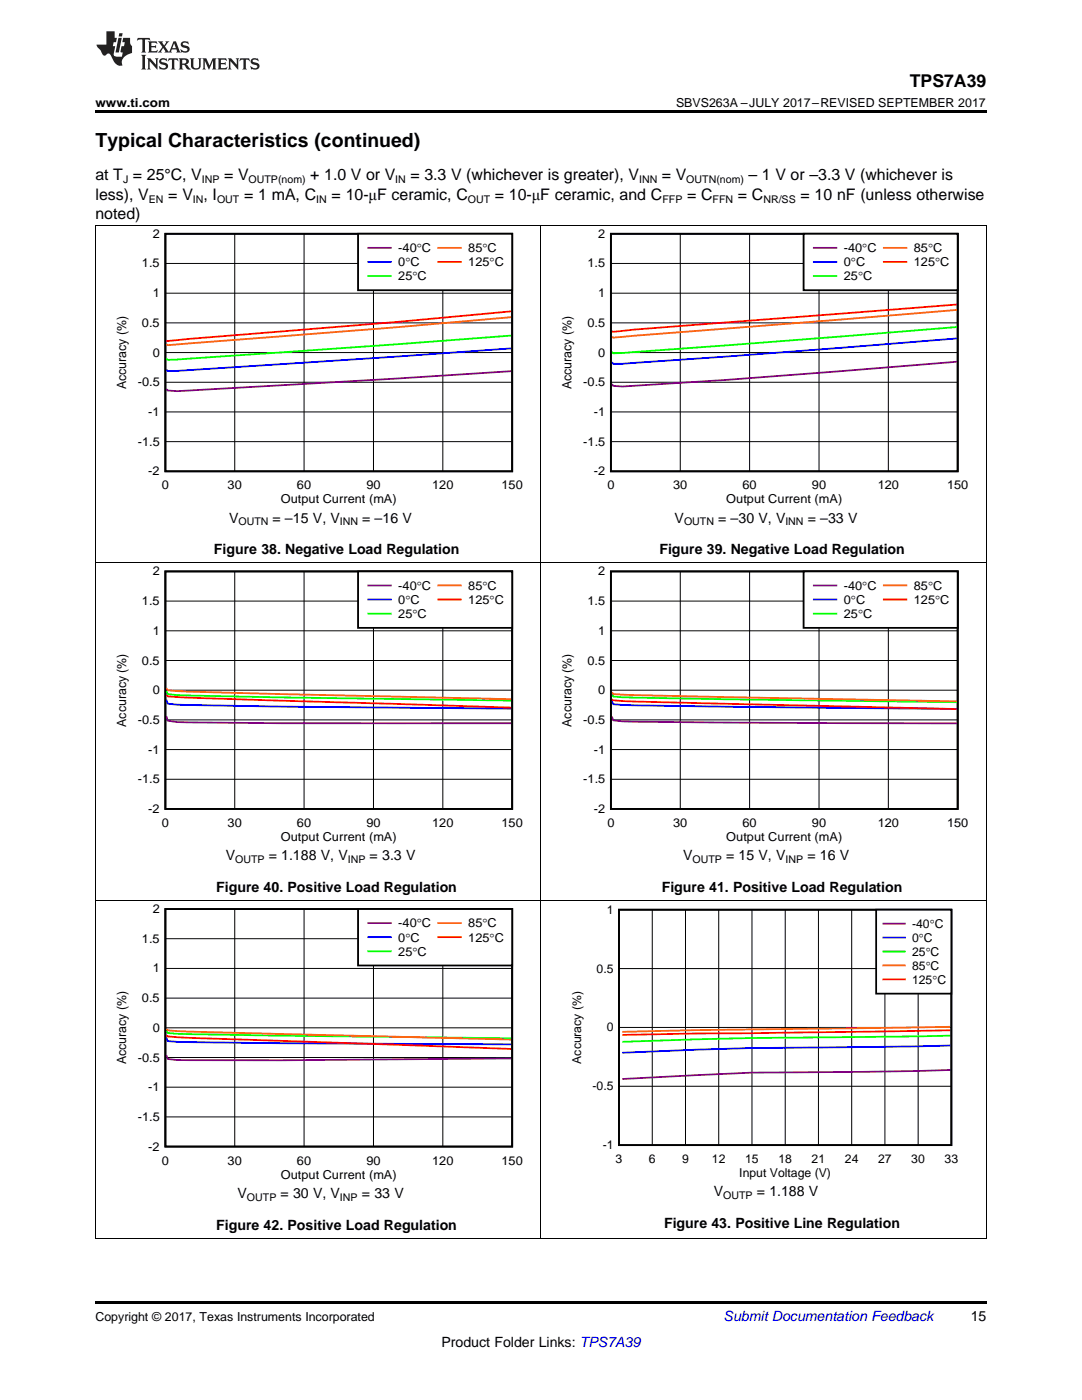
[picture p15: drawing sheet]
<svg xmlns="http://www.w3.org/2000/svg" width="216mm" height="279mm" viewBox="0 0 216 279" stroke-linecap="round" stroke-linejoin="round" font-family="sans-serif">
<defs><g id="words">
<text font-size="3.9" x="19" y="29.3">Typical Characteristics (continued)</text>
<text font-size="3.5" x="181.5" y="17.3">TPS7A39</text>
<g font-size="3.2">
<text x="19" y="36">at T = 25°C, V</text>
<text x="44.7" y="36">= V</text>
<text x="61.9" y="36">+ 1.0 V or V</text>
<text x="81.9" y="36">= 3.3 V (whichever is greater), V</text>
<text x="132.1" y="36">= V</text>
<text x="149.4" y="36">– 1 V or –3.3 V (whichever is</text>
<text x="19" y="39.9">less), V</text>
<text x="33.6" y="39.9">= V , I</text>
<text x="48.7" y="39.9">= 1 mA, C</text>
<text x="66.2" y="39.9">= 10-μF ceramic, C</text>
<text x="98.7" y="39.9">= 10-μF ceramic, and C</text>
<text x="137.1" y="39.9">= C</text>
<text x="147.2" y="39.9">= C</text>
<text x="159.7" y="39.9">= 10 nF (unless otherwise</text>
<text x="19" y="43.7">noted)</text>
</g>
<g font-size="2.8">
<text x="45.7" y="104.3">V</text>
<text x="54.4" y="104.3">= –15 V, V</text>
<text x="72.3" y="104.3">= –16 V</text>
<text x="134.6" y="104.3">V</text>
<text x="143.3" y="104.3">= –30 V, V</text>
<text x="161.2" y="104.3">= –33 V</text>
<text x="42.7" y="110.6">Figure 38. Negative Load Regulation</text>
<text x="131.6" y="110.6">Figure 39. Negative Load Regulation</text>
<text x="45" y="171.7">V</text>
<text x="53.6" y="171.7">= 1.188 V, V</text>
<text x="73.8" y="171.7">= 3.3 V</text>
<text x="136.3" y="171.7">V</text>
<text x="144.9" y="171.7">= 15 V, V</text>
<text x="161.1" y="171.7">= 16 V</text>
<text x="43.1" y="178">Figure 40. Positive Load Regulation</text>
<text x="132" y="178">Figure 41. Positive Load Regulation</text>
<text x="47.4" y="239">V</text>
<text x="56" y="239">= 30 V, V</text>
<text x="72.2" y="239">= 33 V</text>
<text x="142.5" y="238.7">V</text>
<text x="151" y="238.7">= 1.188 V</text>
<text x="43.1" y="245.4">Figure 42. Positive Load Regulation</text>
<text x="132.5" y="245">Figure 43. Positive Line Regulation</text>
<text x="193.7" y="263.6">15</text>
<text x="88.1" y="268.9">Product Folder Links: TPS7A39</text>
</g>
<text font-size="2.8" fill="#0000c8" x="144.4" y="263.6">Submit Documentation Feedback</text>
<g font-size="2.5">
<text x="19" y="21.4">www.ti.com</text>
<text x="134.9" y="21.4">SBVS263A –JULY 2017–REVISED SEPTEMBER 2017</text>
<text x="30.5" y="47.5">2</text>
<text x="119.4" y="47.5">2</text>
<text x="28.3" y="53.4">1.5</text>
<text x="79.5" y="50.3">-40qC</text>
<text x="79.5" y="53.1">0qC</text>
<text x="93.4" y="50.3">85qC</text>
<text x="93.4" y="53.1">125qC</text>
<text x="117.2" y="53.4">1.5</text>
<text x="168.4" y="50.3">-40qC</text>
<text x="168.4" y="53.1">0qC</text>
<text x="182.3" y="50.3">85qC</text>
<text x="182.3" y="53.1">125qC</text>
<text x="30.5" y="59.3">1</text>
<text x="79.5" y="56">25qC</text>
<text x="119.4" y="59.3">1</text>
<text x="168.4" y="56">25qC</text>
<text x="28.3" y="65.2">0.5</text>
<text x="117.2" y="65.2">0.5</text>
<text x="30.5" y="71.2">0</text>
<text x="119.4" y="71.2">0</text>
<text x="25.2" y="77.7" transform="rotate(-90 25.2 77.7)">Accuracy (%)</text>
<text x="27.5" y="77.1">-0.5</text>
<text x="114.1" y="77.7" transform="rotate(-90 114.1 77.7)">Accuracy (%)</text>
<text x="116.4" y="77.1">-0.5</text>
<text x="29.6" y="83">-1</text>
<text x="118.5" y="83">-1</text>
<text x="27.5" y="89">-1.5</text>
<text x="116.4" y="89">-1.5</text>
<text x="29.6" y="94.9">-2</text>
<text x="118.5" y="94.9">-2</text>
<text x="32.3" y="97.7">0</text>
<text x="45.4" y="97.7">30</text>
<text x="56" y="100.5">Output Current (mA)</text>
<text x="59.3" y="97.7">60</text>
<text x="73.1" y="97.7">90</text>
<text x="86.2" y="97.7">120</text>
<text x="100.1" y="97.7">150</text>
<text x="121.2" y="97.7">0</text>
<text x="134.3" y="97.7">30</text>
<text x="144.9" y="100.5">Output Current (mA)</text>
<text x="148.2" y="97.7">60</text>
<text x="162" y="97.7">90</text>
<text x="175.1" y="97.7">120</text>
<text x="189" y="97.7">150</text>
<text x="30.5" y="114.8">2</text>
<text x="79.5" y="117.7">-40qC</text>
<text x="93.4" y="117.7">85qC</text>
<text x="119.4" y="114.8">2</text>
<text x="168.4" y="117.7">-40qC</text>
<text x="182.3" y="117.7">85qC</text>
<text x="28.3" y="120.8">1.5</text>
<text x="79.5" y="120.5">0qC</text>
<text x="79.5" y="123.3">25qC</text>
<text x="93.4" y="120.5">125qC</text>
<text x="117.2" y="120.8">1.5</text>
<text x="168.4" y="120.5">0qC</text>
<text x="168.4" y="123.3">25qC</text>
<text x="182.3" y="120.5">125qC</text>
<text x="30.5" y="126.7">1</text>
<text x="119.4" y="126.7">1</text>
<text x="28.3" y="132.6">0.5</text>
<text x="117.2" y="132.6">0.5</text>
<text x="30.5" y="138.5">0</text>
<text x="119.4" y="138.5">0</text>
<text x="25.2" y="145" transform="rotate(-90 25.2 145)">Accuracy (%)</text>
<text x="27.5" y="144.5">-0.5</text>
<text x="114.1" y="145" transform="rotate(-90 114.1 145)">Accuracy (%)</text>
<text x="116.4" y="144.5">-0.5</text>
<text x="29.6" y="150.4">-1</text>
<text x="118.5" y="150.4">-1</text>
<text x="27.5" y="156.3">-1.5</text>
<text x="116.4" y="156.3">-1.5</text>
<text x="29.6" y="162.3">-2</text>
<text x="32.3" y="165.1">0</text>
<text x="45.4" y="165.1">30</text>
<text x="56" y="167.9">Output Current (mA)</text>
<text x="59.3" y="165.1">60</text>
<text x="73.1" y="165.1">90</text>
<text x="86.2" y="165.1">120</text>
<text x="100.1" y="165.1">150</text>
<text x="118.5" y="162.3">-2</text>
<text x="121.2" y="165.1">0</text>
<text x="134.3" y="165.1">30</text>
<text x="144.9" y="167.9">Output Current (mA)</text>
<text x="148.2" y="165.1">60</text>
<text x="162" y="165.1">90</text>
<text x="175.1" y="165.1">120</text>
<text x="189" y="165.1">150</text>
<text x="30.5" y="182.2">2</text>
<text x="79.5" y="185.1">-40qC</text>
<text x="93.4" y="185.1">85qC</text>
<text x="28.3" y="188.1">1.5</text>
<text x="79.5" y="187.9">0qC</text>
<text x="79.5" y="190.7">25qC</text>
<text x="93.4" y="187.9">125qC</text>
<text x="30.5" y="194.1">1</text>
<text x="28.3" y="200">0.5</text>
<text x="30.5" y="205.9">0</text>
<text x="25.2" y="212.4" transform="rotate(-90 25.2 212.4)">Accuracy (%)</text>
<text x="27.5" y="211.9">-0.5</text>
<text x="29.6" y="217.8">-1</text>
<text x="27.5" y="223.7">-1.5</text>
<text x="29.6" y="229.6">-2</text>
<text x="32.3" y="232.4">0</text>
<text x="45.4" y="232.4">30</text>
<text x="59.3" y="232.4">60</text>
<text x="73.1" y="232.4">90</text>
<text x="86.2" y="232.4">120</text>
<text x="100.1" y="232.4">150</text>
<text x="56" y="235.2">Output Current (mA)</text>
<text x="19" y="263.6">Copyright © 2017, Texas Instruments Incorporated</text>
</g>
<g font-size="2.4">
<text x="121.1" y="182.3">1</text>
<text x="182" y="185.2">-40qC</text>
<text x="182" y="188">0</text>
<text x="182" y="190.8">25qC</text>
<text x="183.3" y="188">qC</text>
<text x="119.1" y="194.1">0.5</text>
<text x="182" y="193.5">85qC</text>
<text x="182" y="196.3">125qC</text>
<text x="121.1" y="205.8">0</text>
<text x="116" y="212.3" transform="rotate(-90 116 212.3)">Accuracy (%)</text>
<text x="118.2" y="217.6">-0.5</text>
<text x="120.3" y="229.3">-1</text>
<text x="122.8" y="232.1">3</text>
<text x="129.5" y="232.1">6</text>
<text x="136.1" y="232.1">9</text>
<text x="142.1" y="232.1">12</text>
<text x="148.7" y="232.1">15</text>
<text x="155.3" y="232.1">18</text>
<text x="162" y="232.1">21</text>
<text x="168.6" y="232.1">24</text>
<text x="175.2" y="232.1">27</text>
<text x="181.8" y="232.1">30</text>
<text x="188.5" y="232.1">33</text>
<text x="147.5" y="234.9">Input Voltage (V)</text>
</g>
<g font-size="2.1">
<text x="24.6" y="36.6">J</text>
<text x="29.7" y="40.5">EN</text>
<text x="38.5" y="40.5">IN</text>
<text x="40.3" y="36.6">INP</text>
<text x="43.3" y="40.5">OUT</text>
<text x="49.6" y="36.6">OUTP(nom)</text>
<text x="63.1" y="40.5">IN</text>
<text x="78.9" y="36.6">IN</text>
<text x="93.3" y="40.5">OUT</text>
<text x="127.5" y="36.6">INN</text>
<text x="132.2" y="40.5">FFP</text>
<text x="136.9" y="36.6">OUTN(nom)</text>
<text x="142.2" y="40.5">FFN</text>
<text x="152.3" y="40.5">NR/SS</text>
<text x="47.6" y="104.8">OUTN</text>
<text x="67.8" y="104.8">INN</text>
<text x="136.5" y="104.8">OUTN</text>
<text x="156.7" y="104.8">INN</text>
<text x="46.9" y="172.2">OUTP</text>
<text x="69.4" y="172.2">INP</text>
<text x="138.2" y="172.2">OUTP</text>
<text x="156.7" y="172.2">INP</text>
<text x="49.3" y="239.6">OUTP</text>
<text x="67.8" y="239.6">INP</text>
<text x="144.3" y="239.3">OUTP</text>
</g>
</g></defs>
<path d="M19 259.7h177.8v.5h-177.8z" fill="#000"/>
<g fill="none" stroke="#000" stroke-width=".2">
<path d="M19.1 179.8v67.4M107.9 179.8v67.4M196.8 179.8v67.4M33 199.2h69.2M33 193.3h69.2M33 187.3h69.2M46.8 181.4v47.4M60.7 181.4v47.4M74.5 181.4v47.4M88.4 181.4v47.4M33 217h69.2M33 211h69.2"/>
<path d="M33 205.1h69.2M33 222.9h69.2M19 247.1h177.8"/>
</g>
<path d="M33 181.4h69.2v47.4h-69.2z" fill="none" stroke="#000" stroke-width=".36"/>
<path d="M33.2 210.6l.3 .7 1.8 .3h2.3h18.5l45.9-.4" fill="none" stroke="#800080" stroke-width=".36"/>
<path d="M33.2 207.1l.3 .7 4.1 .2 64.4 .4" fill="none" stroke="#00f" stroke-width=".36"/>
<path d="M33.2 205.6l.3 .6 4.1 .2 64.4 .8" fill="none" stroke="#0f0" stroke-width=".36"/>
<path d="M33.2 205.3l.3 .3 4.1 .3 64.4 1.6" fill="none" stroke="#f60" stroke-width=".36"/>
<path d="M33.2 206.6l.3 .2 4.1 .3 64.4 2.2" fill="none" stroke="#f00" stroke-width=".36"/>
<path d="M71.4 181.4h30.8v11.3h-30.8z" fill-rule="evenodd" fill="#fff"/>
<path d="M71.4 181.4h30.8v11.3h-30.8z" fill="none" stroke="#000" stroke-width=".36"/>
<path d="M73.5 184.2h4.5" fill="none" stroke="#800080" stroke-width=".36"/>
<path d="M73.5 187h4.5" fill="none" stroke="#00f" stroke-width=".36"/>
<path d="M73.5 189.8h4.5" fill="none" stroke="#0f0" stroke-width=".36"/>
<path d="M87.5 184.2h4.4" fill="none" stroke="#f60" stroke-width=".36"/>
<path d="M87.5 187h4.4" fill="none" stroke="#f00" stroke-width=".36"/>
<path d="M113.7 180.6h77.4v54.8h-77.4z" fill-rule="evenodd" fill="#fff"/>
<path d="M123.5 181.6h66.3v46.9h-66.3z" fill="none" stroke="#000" stroke-width=".35"/>
<path d="M123.5 193.3h66.4M130.2 181.6v46.9M136.8 181.6v46.9M143.4 181.6v46.9M150 181.6v46.9M156.7 181.6v46.9M163.3 181.6v46.9M169.9 181.6v46.9M176.6 181.6v46.9M183.2 181.6v46.9M123.5 216.8h66.4M123.5 205h66.4" fill="none" stroke="#000" stroke-width=".2"/>
<path d="M189.7 213.5l-17.6 .4-22.1 .2-25.8 1.2" fill="none" stroke="#800080" stroke-width=".35"/>
<path d="M189.7 208.7l-17.6 .3a860.2 860.2 0 0 0-47.9 1.1" fill="none" stroke="#00f" stroke-width=".35"/>
<path d="M189.7 206.7l-17.6 .3a1188.3 1188.3 0 0 0-47.9 .9" fill="none" stroke="#0f0" stroke-width=".35"/>
<path d="M189.7 204.9l-50.7 .7-14.8 .3" fill="none" stroke="#f60" stroke-width=".35"/>
<path d="M189.7 205.6l-65.5 .9" fill="none" stroke="#f00" stroke-width=".35"/>
<path d="M174.8 181.6h15v16.7h-15z" fill-rule="evenodd" fill="#fff"/>
<path d="M174.8 181.6h15v16.7h-15z" fill="none" stroke="#000" stroke-width=".35"/>
<path d="M176.3 184.3h4.3" fill="none" stroke="#800080" stroke-width=".35"/>
<path d="M176.3 187.1h4.3" fill="none" stroke="#00f" stroke-width=".35"/>
<path d="M176.3 189.9h4.3" fill="none" stroke="#0f0" stroke-width=".35"/>
<path d="M176.3 192.7h4.3" fill="none" stroke="#f60" stroke-width=".35"/>
<path d="M176.3 195.5h4.3" fill="none" stroke="#f00" stroke-width=".35"/>
<g fill="none" stroke="#000" stroke-width=".2">
<path d="M19.1 112.4v67.4M33 120h69.2M46.8 114v47.5M60.7 114v47.5M74.5 114v47.5M88.4 114v47.5M107.9 112.4v67.4M196.8 112.4v67.4M33 137.7h69.2M33 131.8h69.2M33 125.9h69.2M33 155.5h69.2"/>
<path d="M33 149.6h69.2M33 143.7h69.2M19 179.7h177.8"/>
</g>
<path d="M33 114h69.2v47.4h-69.2z" fill="none" stroke="#000" stroke-width=".36"/>
<path d="M33.2 142.9l.3 .9 1.8 .3a2989.5 2989.5 0 0 0 66.7 .2" fill="none" stroke="#800080" stroke-width=".36"/>
<path d="M33.2 139.6l.3 .8 4.1 .3 18.5 .3 45.9 .4" fill="none" stroke="#00f" stroke-width=".36"/>
<path d="M33.2 137.8l.3 .7 4.1 .3 64.4 1" fill="none" stroke="#0f0" stroke-width=".36"/>
<path d="M33.2 137.3l.3 .5 4.1 .2 64.4 1.5" fill="none" stroke="#f60" stroke-width=".36"/>
<path d="M33.2 138.7l.3 .3 4.1 .2 64.4 2" fill="none" stroke="#f00" stroke-width=".36"/>
<path d="M71.4 114h30.8v11.3h-30.8z" fill-rule="evenodd" fill="#fff"/>
<path d="M71.4 114h30.8v11.3h-30.8zM121.9 114h69.2v47.4h-69.2z" fill="none" stroke="#000" stroke-width=".36"/>
<path d="M73.5 116.8h4.5M122.1 143l.3 .8 4.1 .2 64.4 .4" fill="none" stroke="#800080" stroke-width=".36"/>
<path d="M73.5 119.6h4.5M122.1 139.9l.3 .6 4.1 .3 64.4 .7" fill="none" stroke="#00f" stroke-width=".36"/>
<path d="M73.5 122.5h4.5M122.1 138.4l.3 .6 4.1 .2 64.4 .9" fill="none" stroke="#0f0" stroke-width=".36"/>
<path d="M87.5 116.8h4.4M122.1 138.2l.3 .3 4.1 .2 64.4 1.3" fill="none" stroke="#f60" stroke-width=".36"/>
<path d="M87.5 119.6h4.4M122.1 139.5l.3 .3 4.1 .2 64.4 1.5" fill="none" stroke="#f00" stroke-width=".36"/>
<path d="M121.9 120h69.2M135.7 114v47.5M149.6 114v47.5M163.4 114v47.5M177.3 114v47.5M121.9 137.7h69.2M121.9 131.8h69.2M121.9 125.9h69.2M121.9 155.5h69.2M121.9 149.6h69.2M121.9 143.7h69.2" fill="none" stroke="#000" stroke-width=".2"/>
<path d="M160.3 114h30.8v11.3h-30.8z" fill-rule="evenodd" fill="#fff"/>
<path d="M33 46.7h69.2v47.4h-69.2zM160.3 114h30.8v11.3h-30.8z" fill="none" stroke="#000" stroke-width=".36"/>
<path d="M102 74.1l-22.9 1.5-43.8 2.5-1.8-.2-.3-.3M162.4 116.8h4.5" fill="none" stroke="#800080" stroke-width=".36"/>
<path d="M102 69.5l-66.7 4.5h-1.8l-.3-.3M162.4 119.6h4.5" fill="none" stroke="#00f" stroke-width=".36"/>
<path d="M102 67l-66.7 4.8h-1.8l-.3-.2M162.4 122.5h4.5" fill="none" stroke="#0f0" stroke-width=".36"/>
<path d="M102 63.3l-22.9 2-23 1.8-22.6 1.8-.3-.2M176.4 116.8h4.4" fill="none" stroke="#f60" stroke-width=".36"/>
<path d="M102 62.1l-22.9 2.2-45.6 3.8-.3-.1M176.4 119.6h4.4" fill="none" stroke="#f00" stroke-width=".36"/>
<g fill="none" stroke="#000" stroke-width=".2">
<path d="M19.1 45v67.4M33 58.5h69.2M33 52.6h69.2M46.8 46.7v47.4M60.7 46.7v47.4M74.5 46.7v47.4M88.4 46.7v47.4M107.9 45v67.4M196.8 45v67.4M33 76.3h69.2M33 70.4h69.2M33 64.4h69.2"/>
<path d="M33 88.1h69.2M33 82.2h69.2M19 112.3h177.8"/>
</g>
<path d="M71.4 46.7h30.8v11.2h-30.8z" fill-rule="evenodd" fill="#fff"/>
<path d="M71.4 46.7h30.8v11.2h-30.8zM121.9 46.7h69.2v47.4h-69.2z" fill="none" stroke="#000" stroke-width=".36"/>
<path d="M73.5 49.5h4.5M190.9 72.2a2223.7 2223.7 0 0 1-66.7 4.9l-1.8-.1-.3-.3" fill="none" stroke="#800080" stroke-width=".36"/>
<path d="M73.5 52.3h4.5M190.9 67.5l-45.9 3.7-20.8 1.4h-1.8l-.3-.3" fill="none" stroke="#00f" stroke-width=".36"/>
<path d="M73.5 55.1h4.5M190.9 65.3l-22.9 1.8a1493.2 1493.2 0 0 1-45.6 3.4l-.3-.3" fill="none" stroke="#0f0" stroke-width=".36"/>
<path d="M87.5 49.5h4.4M190.9 61.9l-68.5 5.5-.3-.2" fill="none" stroke="#f60" stroke-width=".36"/>
<path d="M87.5 52.3h4.4M190.9 60.8l-64.4 5-4.1 .4-.3-.1" fill="none" stroke="#f00" stroke-width=".36"/>
<path d="M121.9 58.5h69.2M121.9 52.6h69.2M135.7 46.7v47.4M149.6 46.7v47.4M163.4 46.7v47.4M177.3 46.7v47.4M121.9 76.3h69.2M121.9 70.4h69.2M121.9 64.4h69.2M121.9 88.1h69.2M121.9 82.2h69.2" fill="none" stroke="#000" stroke-width=".2"/>
<path d="M160.3 46.7h30.8v11.2h-30.8z" fill-rule="evenodd" fill="#fff"/>
<path d="M160.3 46.7h30.8v11.2h-30.8z" fill="none" stroke="#000" stroke-width=".36"/>
<path d="M162.4 49.5h4.5" fill="none" stroke="#800080" stroke-width=".36"/>
<path d="M162.4 52.3h4.5" fill="none" stroke="#00f" stroke-width=".36"/>
<path d="M162.4 55.1h4.5" fill="none" stroke="#0f0" stroke-width=".36"/>
<path d="M176.4 49.5h4.4" fill="none" stroke="#f60" stroke-width=".36"/>
<path d="M176.4 52.3h4.4" fill="none" stroke="#f00" stroke-width=".36"/>
<path d="M19 45h177.8" fill="none" stroke="#000" stroke-width=".2"/>
<path d="M19 22h177.8v.5h-177.8z" fill="#000"/>
<g fill="#231f20">
<path d="M27.5 7.6l-.1 .5 .4-.2h.6v.1v2.1l-.2 .4h1l-.3-.4v-2.1l.1-.1h.5l.5 .2-.2-.5zM29.5 8.3l.2 .3v1.5l-.2 .4h1.8l.2-.6a1.04 1.04 0 0 1-1.3 .2v-.7h.6l.3 .2v-.6l-.3 .2h-.6v-.6l.8-.1 .4 .3-.2-.5zM31.5 8.3l.9 1.1-.9 1.1h.8l-.2-.2 .5-.7 .4 .7-.2 .2h1.5l-.1-.2 .1-.4h.9l.1 .4-.2 .2h1l-.3-.3-.7-1.9h-.5l-.9 2-.8-1 .9-1h-.8l.1 .3-.3 .5-.4-.6 .2-.2zM34.7 8.6l.4 1h-.7zM36.3 8.4a.63 .63 0 0 0-.2 .7 .63 .63 0 0 0 .6 .4l.6 .2 .1 .2a.75 .75 0 0 1-.7 .4 .75 .75 0 0 1-.6-.5l.1 .7 .1-.1a1.11 1.11 0 0 0 1.5-.6 1.13 1.13 0 0 0-1.2-.8l-.1-.4a1.04 1.04 0 0 1 1.2 .2l-.2-.5-.1 .1-.5-.2zM28.2 10.9l.2 .4v2.2l-.2 .4h1l-.3-.4v-2.2l.3-.4zM29.3 11.6l.3 .4v1.5l-.3 .4h.8l-.2-.4v-1.3l1.5 1.7v-1.9l.2-.4h-.7l.2 .4v.9l-1.1-1.3zM32 11.8a.62 .62 0 0 0-.2 .7 .62 .62 0 0 0 .6 .4l.6 .1 .1 .3a.76 .76 0 0 1-.7 .3 .76 .76 0 0 1-.6-.4l.1 .7 .1-.1a1.11 1.11 0 0 0 1.5-.6 1.13 1.13 0 0 0-1.2-.8l-.1-.4a1.04 1.04 0 0 1 1.2 .2l-.2-.6-.1 .1-.5-.1zM33.7 11.6l-.2 .6a.61 .61 0 0 1 .8-.3v1.6l-.2 .4h.9l-.2-.4v-1.6a.63 .63 0 0 1 .8 .3l-.2-.6zM35.6 11.6l.3 .4v1.5l-.3 .4h1l-.2-.2v-.8l.5 .2a.76 .76 0 0 0 1.2 .7l-1-1a.58 .58 0 0 0 .6-.5 .58 .58 0 0 0-.5-.6zM36.4 11.9h.1a.45 .45 0 0 1 .5 .1 .45 .45 0 0 1 .1 .5l-.7 .2zM37.9 11.6l.2 .2a2.17 2.17 0 0 0 .3 1.9 .99 .99 0 0 0 1.6-.6v-1.1l.2-.4h-.7l.2 .2a1.92 1.92 0 0 1-.2 1.8 .6 .6 0 0 1-.9-.5v-1.1l.2-.4zM40.4 11.6l.2 .4v1.5l-.2 .4h.7l-.2-.4v-1.4l.8 1.8 .8-1.8v1.4l-.2 .4h.9l-.2-.4v-1.5l.2-.4h-.8l-.6 1.5-.6-1.5zM43.4 11.6l.2 .4v1.5l-.2 .4h1.8l.2-.6a1.04 1.04 0 0 1-1.3 .1v-.6h.5l.4 .2v-.6l-.4 .2h-.5v-.7h.8l.3 .3-.1-.6zM45.5 11.6l.2 .4v1.5l-.2 .4h.7l-.2-.4v-1.3l1.5 1.7v-1.9l.2-.4h-.7l.2 .4v.9l-1.1-1.3zM47.9 11.6l-.1 .6a.61 .61 0 0 1 .8-.3v1.6l-.3 .4h1l-.3-.4 .1-1.6a.63 .63 0 0 1 .7 .3l-.1-.6zM50.2 11.8a.62 .62 0 0 0-.2 .7 .62 .62 0 0 0 .6 .4l.6 .1 .2 .3a.76 .76 0 0 1-.8 .3 .76 .76 0 0 1-.6-.4l.1 .7 .2-.1a1.11 1.11 0 0 0 1.5-.6 1.13 1.13 0 0 0-1.3-.8l-.1-.4a1.04 1.04 0 0 1 1.2 .2l-.1-.6-.2 .1-.5-.1z"/>
<path d="M21.2 6.3v2.6h-1.9l.1 .4 .7 .9a.91 .91 0 0 0 1 .8 .56 .56 0 0 1 .5-.3 .56 .56 0 0 1 .5 .3l.4 .8a1.53 1.53 0 0 0 1.9 1.2 1.54 1.54 0 0 1 1-2.1l.9-.3v-1.4a1.52 1.52 0 0 1-.3-1.6h-1.4l-.2 .8h.5l-.2 .8h-.4l-.2 1v.2l.4 .1-.2 .8a1.93 1.93 0 0 1-1.6-.3l.3-1.8h-.5l.2-.8h.4l.2-.8h-.4v-1.3zM23.6 7.6l-.6 2.9h.7l.6-2.9zM23.8 6.6l-.1 .7h.6l.2-.7z"/>
</g>
<use href="#words"/>
</svg>
